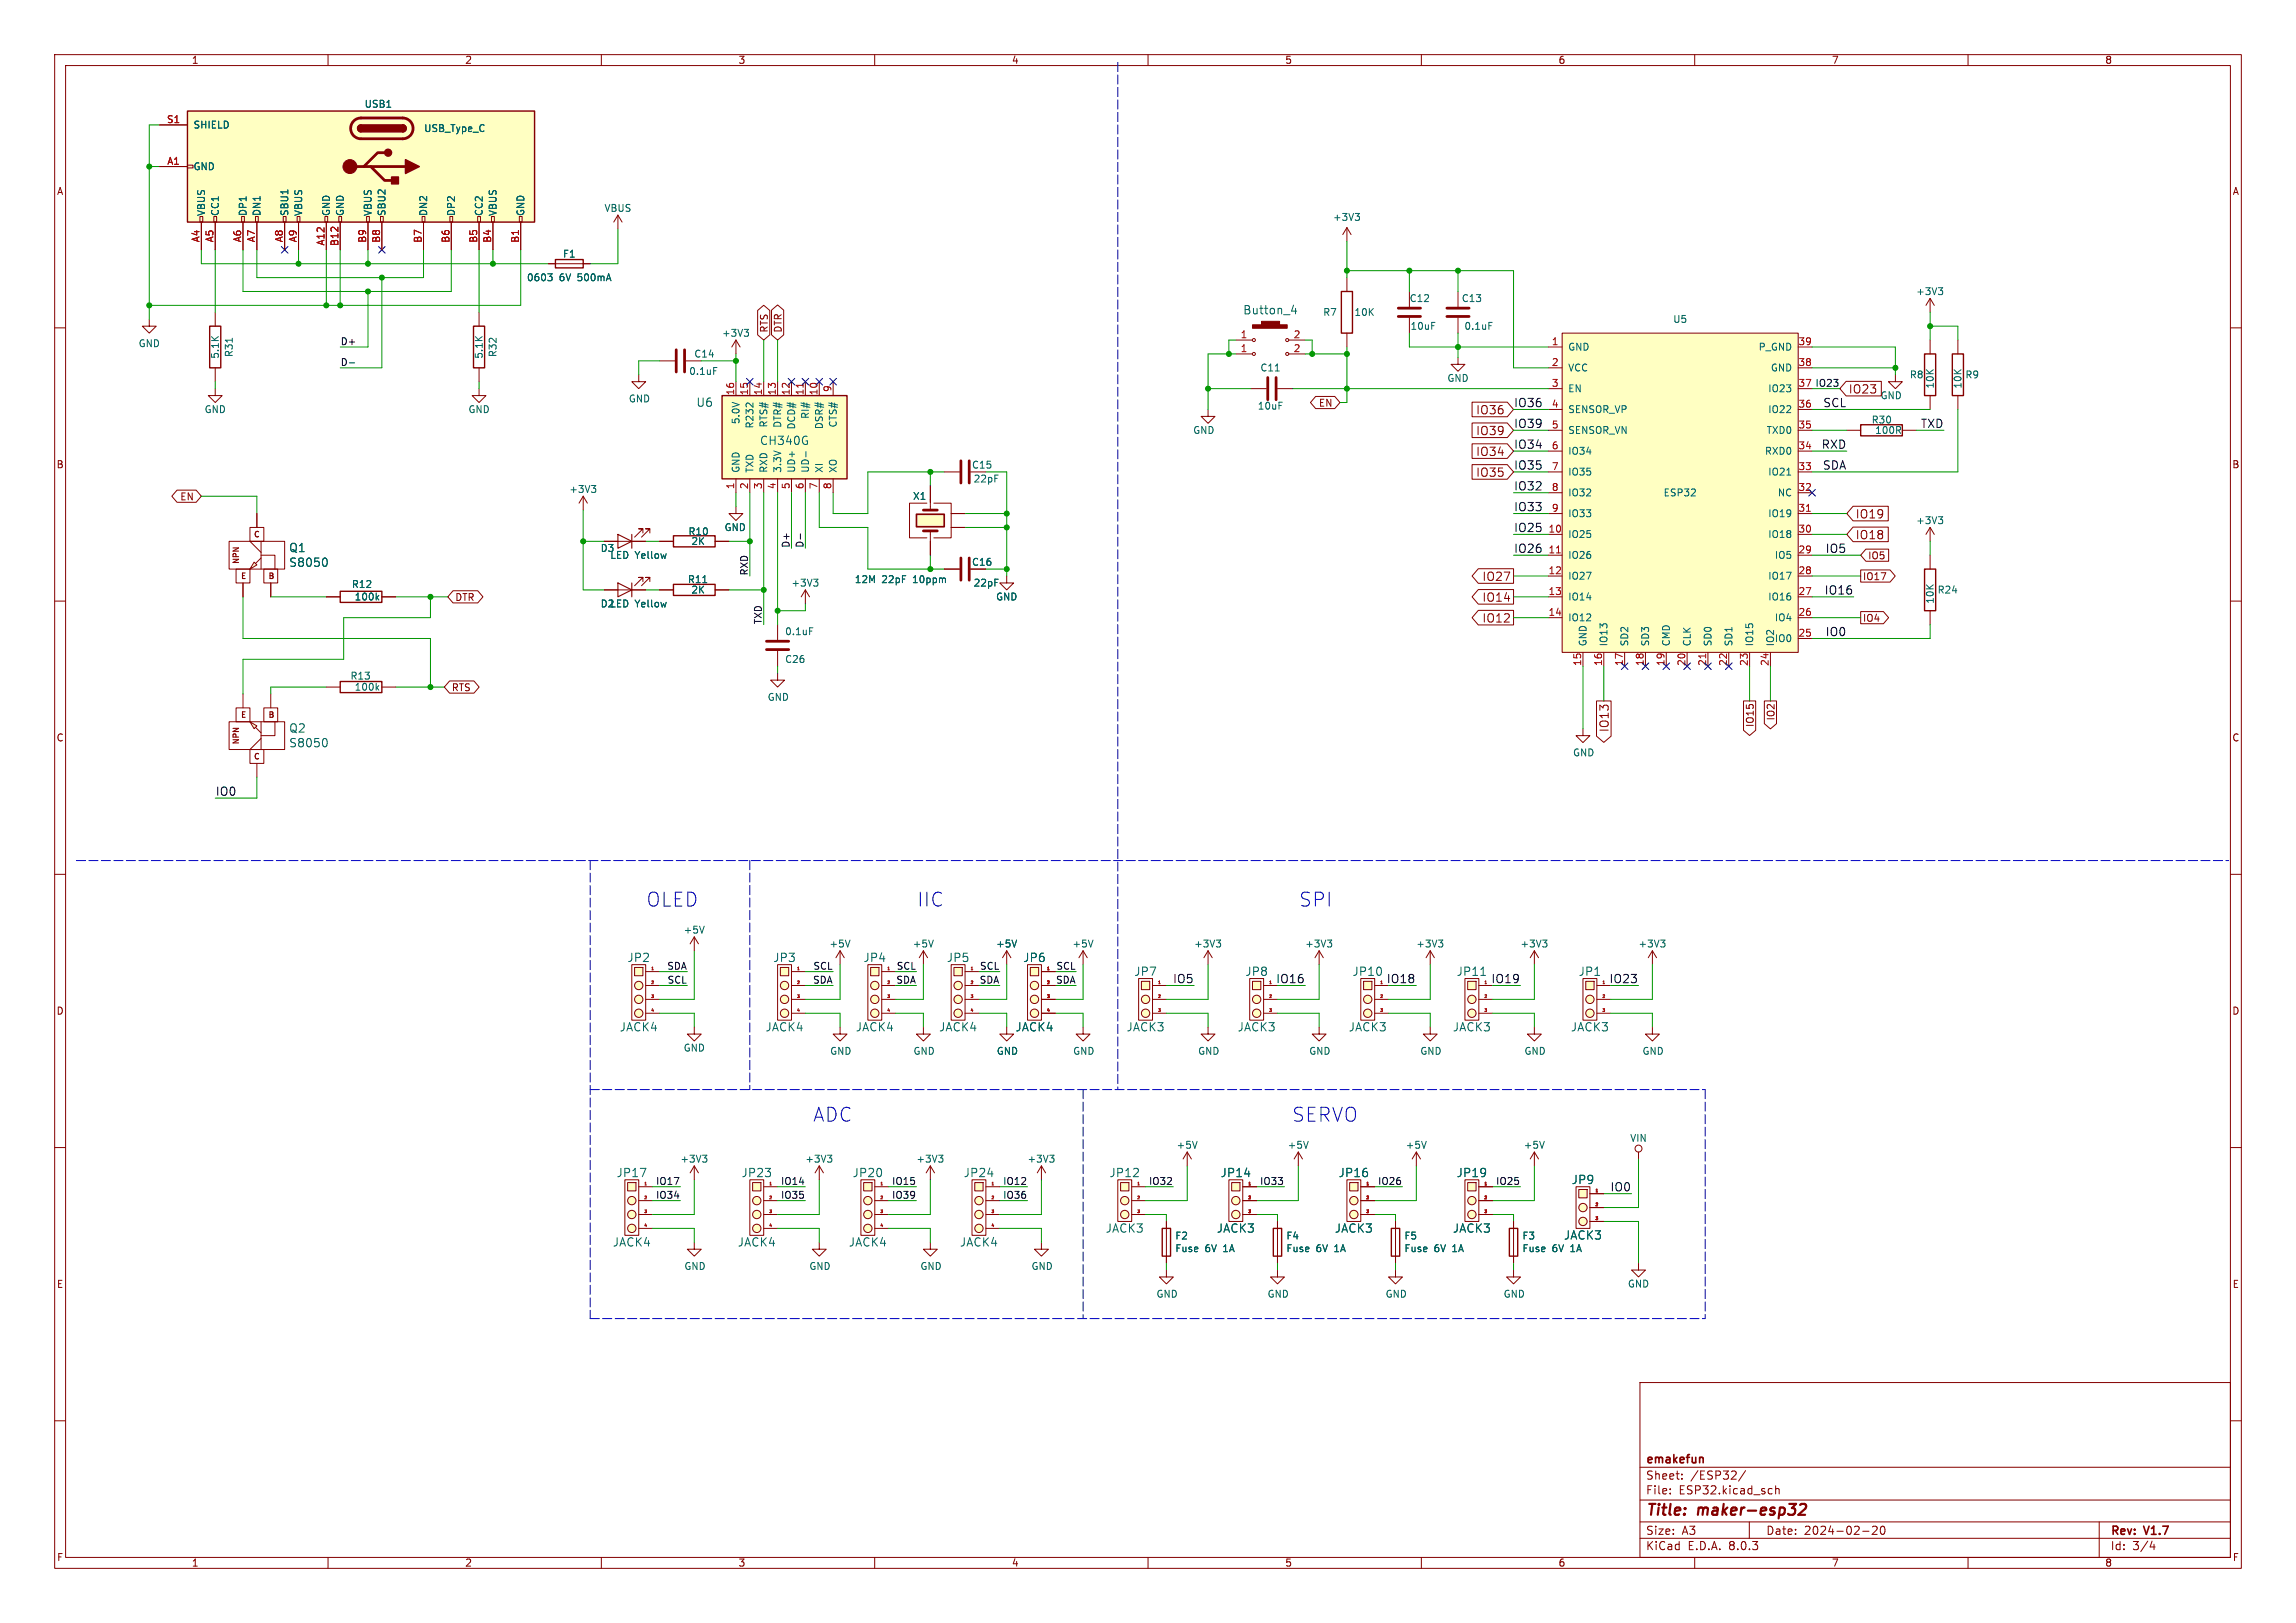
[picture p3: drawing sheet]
<svg xmlns="http://www.w3.org/2000/svg" width="420mm" height="297mm" viewBox="0 0 420 297" stroke-linecap="round" stroke-linejoin="round" font-family="sans-serif">
<defs><g id="words">
<g font-size="3.5" fill="#0000c2">
<text x="118.1" y="166.1">OLED</text>
<text x="167.6" y="166.1">IIC</text>
<text x="237.5" y="166.1">SPI</text>
<text x="148.6" y="205.5">ADC</text>
<text x="236.2" y="205.5">SERVO</text>
</g>
<g font-size="2.8" fill="#840000">
<text x="301" y="277.9">Title:</text>
<text x="310.6" y="277.9">maker-esp32</text>
</g>
<g font-size="2.1" fill="#006464">
<text x="227.3" y="57.7">Button_4</text>
<text x="127.3" y="74.7">U6</text>
<text x="138.9" y="81.6">CH340G</text>
<text x="52.8" y="101.2">Q1</text>
<text x="52.8" y="103.9">S8050</text>
<text x="52.8" y="134.3">Q2</text>
<text x="52.8" y="137">S8050</text>
<text x="114.7" y="176.3">JP2</text>
<text x="141.4" y="176.3">JP3</text>
<text x="157.9" y="176.3">JP4</text>
<text x="173.1" y="176.3">JP5</text>
<text x="187.1" y="176.3">JP6</text>
<text x="207.4" y="178.8">JP7</text>
<text x="227.7" y="178.8">JP8</text>
<text x="247.3" y="178.8">JP10</text>
<text x="266.4" y="178.8">JP11</text>
<text x="288.7" y="178.8">JP1</text>
<text x="113.3" y="189">JACK4</text>
<text x="140" y="189">JACK4</text>
<text x="156.5" y="189">JACK4</text>
<text x="171.7" y="189">JACK4</text>
<text x="185.7" y="189">JACK4</text>
<text x="206" y="189">JACK3</text>
<text x="226.3" y="189">JACK3</text>
<text x="246.6" y="189">JACK3</text>
<text x="265.7" y="189">JACK3</text>
<text x="287.3" y="189">JACK3</text>
<text x="112.7" y="215.6">JP17</text>
<text x="135.6" y="215.6">JP23</text>
<text x="155.9" y="215.6">JP20</text>
<text x="176.2" y="215.6">JP24</text>
<text x="202.9" y="215.6">JP12</text>
<text x="223.2" y="215.6">JP14</text>
<text x="244.8" y="215.6">JP16</text>
<text x="266.4" y="215.6">JP19</text>
<text x="287.4" y="216.9">JP9</text>
<text x="202.2" y="225.8">JACK3</text>
<text x="222.5" y="225.8">JACK3</text>
<text x="244.1" y="225.8">JACK3</text>
<text x="265.7" y="225.8">JACK3</text>
<text x="286" y="227.1">JACK3</text>
<text x="112" y="228.3">JACK4</text>
<text x="134.9" y="228.3">JACK4</text>
<text x="155.2" y="228.3">JACK4</text>
<text x="175.5" y="228.3">JACK4</text>
</g>
<g font-size="2.1" fill="#840000">
<text x="270" y="76">IO36</text>
<text x="338.1" y="72.2">IO23</text>
<text x="270" y="79.8">IO39</text>
<text x="270" y="83.6">IO34</text>
<text x="270" y="87.5">IO35</text>
<text x="339.3" y="95.1">IO19</text>
<text x="339.3" y="98.9">IO18</text>
<text x="271.1" y="106.5">IO27</text>
<text x="271.1" y="110.3">IO14</text>
<text x="271.1" y="114.1">IO12</text>
<text x="294.5" y="134" transform="rotate(-90 294.5 134)">IO13</text>
<text x="301" y="268.2">emakefun</text>
<text x="301" y="273.7">File:</text>
<text x="301" y="271">Sheet:</text>
<text x="307.1" y="273.7">ESP32.kicad_sch</text>
<text x="309.2" y="271">/ESP32/</text>
<text x="301" y="281.1">Size:</text>
<text x="307.6" y="281.1">A3</text>
<text x="323" y="281.1">Date:</text>
<text x="330" y="281.1">2024-02-20</text>
<text x="386" y="281.3">Rev:</text>
<text x="392.4" y="281.3">V1.7</text>
<text x="301" y="283.9">KiCad</text>
<text x="308.7" y="283.9">E.D.A.</text>
<text x="316.3" y="283.9">8.0.3</text>
<text x="386" y="283.9">Id:</text>
<text x="390.1" y="283.9">3/4</text>
</g>
<g font-size="2.1" fill="#0f0f0f">
<text x="276.9" y="74.6">IO36</text>
<text x="333.5" y="74.6">SCL</text>
<text x="276.9" y="82.2">IO34</text>
<text x="276.9" y="78.4">IO39</text>
<text x="333.2" y="82.2">RXD</text>
<text x="351.3" y="78.4">TXD</text>
<text x="276.9" y="89.9">IO32</text>
<text x="276.9" y="86">IO35</text>
<text x="333.4" y="86">SDA</text>
<text x="276.9" y="93.7">IO33</text>
<text x="276.9" y="97.5">IO25</text>
<text x="276.9" y="101.3">IO26</text>
<text x="333.9" y="101.3">IO5</text>
<text x="333.7" y="108.9">IO16</text>
<text x="333.9" y="116.5">IO0</text>
<text x="39.4" y="145.7">IO0</text>
<text x="214.5" y="180">IO5</text>
<text x="233.4" y="180">IO16</text>
<text x="253.6" y="180">IO18</text>
<text x="272.8" y="180">IO19</text>
<text x="294.3" y="180">IO23</text>
<text x="294.5" y="218.1">IO0</text>
</g>
<g font-size="1.8" fill="#840000">
<text x="35" y="11.9">1</text>
<text x="85" y="11.9">2</text>
<text x="135" y="11.9">3</text>
<text x="185" y="11.9">4</text>
<text x="235" y="11.9">5</text>
<text x="285" y="11.9">6</text>
<text x="335" y="11.9">7</text>
<text x="385" y="11.9">8</text>
<text x="10.3" y="35.9">A</text>
<text x="408.3" y="35.9">A</text>
<text x="140.7" y="61" transform="rotate(-90 140.7 61)">RTS</text>
<text x="143.2" y="61" transform="rotate(-90 143.2 61)">DTR</text>
<text x="241.2" y="74.6">EN</text>
<text x="10.3" y="85.9">B</text>
<text x="408.2" y="85.9">B</text>
<text x="32.9" y="91.8">EN</text>
<text x="177.7" y="103.7">C16</text>
<text x="340.7" y="106.4">IO17</text>
<text x="341.6" y="102.6">IO5</text>
<text x="83.2" y="110.2">DTR</text>
<text x="340.7" y="114">IO4</text>
<text x="82.5" y="126.7">RTS</text>
<text x="324.8" y="131.9" transform="rotate(-90 324.8 131.9)">IO2</text>
<text x="10.3" y="135.9">C</text>
<text x="321" y="133.1" transform="rotate(-90 321 133.1)">IO15</text>
<text x="408.2" y="135.9">C</text>
<text x="10.3" y="185.9">D</text>
<text x="408.2" y="185.9">D</text>
<text x="10.3" y="235.9">E</text>
<text x="408.3" y="235.9">E</text>
<text x="10.3" y="285.9">F</text>
<text x="35" y="286.9">1</text>
<text x="85" y="286.9">2</text>
<text x="135" y="286.9">3</text>
<text x="185" y="286.9">4</text>
<text x="235" y="286.9">5</text>
<text x="285" y="286.9">6</text>
<text x="335" y="286.9">7</text>
<text x="385" y="286.9">8</text>
<text x="408.3" y="285.9">F</text>
</g>
<g font-size="1.8" fill="#a90000">
<text x="30.4" y="22.6">S1</text>
<text x="30.5" y="30.2">A1</text>
<text x="36.6" y="44.4" transform="rotate(-90 36.6 44.4)">A4</text>
<text x="39.1" y="44.4" transform="rotate(-90 39.1 44.4)">A5</text>
<text x="44.2" y="44.4" transform="rotate(-90 44.2 44.4)">A6</text>
<text x="46.7" y="44.4" transform="rotate(-90 46.7 44.4)">A7</text>
<text x="51.8" y="44.4" transform="rotate(-90 51.8 44.4)">A8</text>
<text x="54.4" y="44.4" transform="rotate(-90 54.4 44.4)">A9</text>
<text x="59.4" y="45" transform="rotate(-90 59.4 45)">A12</text>
<text x="62" y="45.1" transform="rotate(-90 62 45.1)">B12</text>
<text x="67.1" y="44.5" transform="rotate(-90 67.1 44.5)">B9</text>
<text x="69.6" y="44.5" transform="rotate(-90 69.6 44.5)">B8</text>
<text x="77.2" y="44.5" transform="rotate(-90 77.2 44.5)">B7</text>
<text x="82.3" y="44.5" transform="rotate(-90 82.3 44.5)">B6</text>
<text x="87.4" y="44.5" transform="rotate(-90 87.4 44.5)">B5</text>
<text x="89.9" y="44.5" transform="rotate(-90 89.9 44.5)">B4</text>
<text x="95" y="44.5" transform="rotate(-90 95 44.5)">B1</text>
<text x="226.9" y="64.5">1</text>
<text x="226.9" y="62">1</text>
<text x="236.6" y="64.5">2</text>
<text x="236.6" y="62">2</text>
<text x="283.8" y="63.2">1</text>
<text x="328.9" y="63.2">39</text>
<text x="152.1" y="71.8" transform="rotate(-90 152.1 71.8)">9</text>
<text x="283.8" y="67.1">2</text>
<text x="283.8" y="70.9">3</text>
<text x="328.9" y="67.1">38</text>
<text x="134.4" y="72.4" transform="rotate(-90 134.4 72.4)">16</text>
<text x="136.9" y="72.4" transform="rotate(-90 136.9 72.4)">15</text>
<text x="139.4" y="72.4" transform="rotate(-90 139.4 72.4)">14</text>
<text x="142" y="72.4" transform="rotate(-90 142 72.4)">13</text>
<text x="144.5" y="72.4" transform="rotate(-90 144.5 72.4)">12</text>
<text x="147.1" y="72.4" transform="rotate(-90 147.1 72.4)">11</text>
<text x="149.6" y="72.4" transform="rotate(-90 149.6 72.4)">10</text>
<text x="283.8" y="74.7">4</text>
<text x="328.9" y="74.7">36</text>
<text x="283.8" y="78.5">5</text>
<text x="283.8" y="82.3">6</text>
<text x="328.9" y="82.3">34</text>
<text x="328.9" y="78.5">35</text>
<text x="134.4" y="89.6" transform="rotate(-90 134.4 89.6)">1</text>
<text x="136.9" y="89.6" transform="rotate(-90 136.9 89.6)">2</text>
<text x="139.4" y="89.6" transform="rotate(-90 139.4 89.6)">3</text>
<text x="142" y="89.6" transform="rotate(-90 142 89.6)">4</text>
<text x="144.5" y="89.6" transform="rotate(-90 144.5 89.6)">5</text>
<text x="147.1" y="89.6" transform="rotate(-90 147.1 89.6)">6</text>
<text x="149.6" y="89.6" transform="rotate(-90 149.6 89.6)">7</text>
<text x="152.1" y="89.6" transform="rotate(-90 152.1 89.6)">8</text>
<text x="283.8" y="86.1">7</text>
<text x="283.8" y="89.9">8</text>
<text x="328.9" y="89.9">32</text>
<text x="328.9" y="86.1">33</text>
<text x="283.8" y="93.7">9</text>
<text x="328.9" y="93.7">31</text>
<text x="283.2" y="97.5">10</text>
<text x="283.2" y="101.3">11</text>
<text x="328.9" y="101.3">29</text>
<text x="328.9" y="97.5">30</text>
<text x="283.2" y="105.2">12</text>
<text x="328.9" y="105.2">28</text>
<text x="283.2" y="109">13</text>
<text x="283.2" y="112.8">14</text>
<text x="328.9" y="112.8">26</text>
<text x="328.9" y="109">27</text>
<text x="328.9" y="116.6">25</text>
<text x="289.3" y="122" transform="rotate(-90 289.3 122)">15</text>
<text x="293.1" y="122" transform="rotate(-90 293.1 122)">16</text>
<text x="296.9" y="122" transform="rotate(-90 296.9 122)">17</text>
<text x="300.7" y="122" transform="rotate(-90 300.7 122)">18</text>
<text x="304.5" y="122" transform="rotate(-90 304.5 122)">19</text>
<text x="308.4" y="122" transform="rotate(-90 308.4 122)">20</text>
<text x="312.2" y="122" transform="rotate(-90 312.2 122)">21</text>
<text x="316" y="122" transform="rotate(-90 316 122)">22</text>
<text x="319.8" y="122" transform="rotate(-90 319.8 122)">23</text>
<text x="323.6" y="122" transform="rotate(-90 323.6 122)">24</text>
</g>
<g font-size="1.8" fill="#006464">
<text x="35.3" y="23.7">SHIELD</text>
<text x="66.6" y="19.9">USB1</text>
<text x="77.5" y="24.4">USB_Type_C</text>
<text x="35.3" y="31.3">GND</text>
<text x="37.7" y="39.6" transform="rotate(-90 37.7 39.6)">VBUS</text>
<text x="40.2" y="39.6" transform="rotate(-90 40.2 39.6)">CC1</text>
<text x="45.3" y="39.6" transform="rotate(-90 45.3 39.6)">DP1</text>
<text x="47.9" y="39.6" transform="rotate(-90 47.9 39.6)">DN1</text>
<text x="52.9" y="39.6" transform="rotate(-90 52.9 39.6)">SBU1</text>
<text x="55.5" y="39.6" transform="rotate(-90 55.5 39.6)">VBUS</text>
<text x="60.6" y="39.6" transform="rotate(-90 60.6 39.6)">GND</text>
<text x="63.1" y="39.6" transform="rotate(-90 63.1 39.6)">GND</text>
<text x="68.2" y="39.6" transform="rotate(-90 68.2 39.6)">VBUS</text>
<text x="70.7" y="39.6" transform="rotate(-90 70.7 39.6)">SBU2</text>
<text x="78.3" y="39.6" transform="rotate(-90 78.3 39.6)">DN2</text>
<text x="83.4" y="39.6" transform="rotate(-90 83.4 39.6)">DP2</text>
<text x="88.5" y="39.6" transform="rotate(-90 88.5 39.6)">CC2</text>
<text x="91" y="39.6" transform="rotate(-90 91 39.6)">VBUS</text>
<text x="96.1" y="39.6" transform="rotate(-90 96.1 39.6)">GND</text>
<text x="110.5" y="39">VBUS</text>
<text x="243.7" y="40.6">+3V3</text>
<text x="102.9" y="47.3">F1</text>
<text x="96.3" y="51.7">0603</text>
<text x="102.3" y="51.7">6V</text>
<text x="105.8" y="51.7">500mA</text>
<text x="241.9" y="58">R7</text>
<text x="247.7" y="58">10K</text>
<text x="257.8" y="55.5">C12</text>
<text x="267.3" y="55.5">C13</text>
<text x="306" y="59.3">U5</text>
<text x="350.4" y="54.2">+3V3</text>
<text x="25.3" y="63.7">GND</text>
<text x="40.2" y="65.7" transform="rotate(-90 40.2 65.7)">5.1K</text>
<text x="42.8" y="65.4" transform="rotate(-90 42.8 65.4)">R31</text>
<text x="88.5" y="65.7" transform="rotate(-90 88.5 65.7)">5.1K</text>
<text x="91" y="65.4" transform="rotate(-90 91 65.4)">R32</text>
<text x="126.9" y="65.6">C14</text>
<text x="132" y="61.8">+3V3</text>
<text x="257.9" y="60.6">10uF</text>
<text x="267.8" y="60.6">0.1uF</text>
<text x="286.8" y="64.4">GND</text>
<text x="321.6" y="64.4">P_GND</text>
<text x="126" y="68.8">0.1uF</text>
<text x="230.5" y="68.2">C11</text>
<text x="264.7" y="70.1">GND</text>
<text x="286.8" y="68.2">VCC</text>
<text x="286.8" y="72">EN</text>
<text x="323.4" y="72">IO23</text>
<text x="323.8" y="68.2">GND</text>
<text x="349.3" y="69.4">R8</text>
<text x="353.9" y="71.2" transform="rotate(-90 353.9 71.2)">10K</text>
<text x="359" y="71.2" transform="rotate(-90 359 71.2)">10K</text>
<text x="359.4" y="69.4">R9</text>
<text x="37.3" y="75.8">GND</text>
<text x="85.6" y="75.8">GND</text>
<text x="114.9" y="73.8">GND</text>
<text x="135.5" y="77.7" transform="rotate(-90 135.5 77.7)">5.0V</text>
<text x="148.2" y="76.8" transform="rotate(-90 148.2 76.8)">RI#</text>
<text x="230" y="75.2">10uF</text>
<text x="286.8" y="75.8">SENSOR_VP</text>
<text x="323.4" y="75.8">IO22</text>
<text x="342.3" y="77.7">R30</text>
<text x="343.9" y="73.3">GND</text>
<text x="138" y="78.5" transform="rotate(-90 138 78.5)">R232</text>
<text x="140.6" y="78.3" transform="rotate(-90 140.6 78.3)">RTS#</text>
<text x="143.1" y="78.4" transform="rotate(-90 143.1 78.4)">DTR#</text>
<text x="145.6" y="78.7" transform="rotate(-90 145.6 78.7)">DCD#</text>
<text x="150.7" y="78.6" transform="rotate(-90 150.7 78.6)">DSR#</text>
<text x="153.3" y="78.3" transform="rotate(-90 153.3 78.3)">CTS#</text>
<text x="218.2" y="79.6">GND</text>
<text x="286.8" y="79.6">SENSOR_VN</text>
<text x="286.8" y="83.4">IO34</text>
<text x="322.8" y="83.4">RXD0</text>
<text x="323.1" y="79.6">TXD0</text>
<text x="342.9" y="79.6">100R</text>
<text x="135.5" y="86.6" transform="rotate(-90 135.5 86.6)">GND</text>
<text x="138" y="86.6" transform="rotate(-90 138 86.6)">TXD</text>
<text x="140.6" y="86.6" transform="rotate(-90 140.6 86.6)">RXD</text>
<text x="143.1" y="86.6" transform="rotate(-90 143.1 86.6)">3.3V</text>
<text x="145.6" y="86.6" transform="rotate(-90 145.6 86.6)">UD+</text>
<text x="148.2" y="86.6" transform="rotate(-90 148.2 86.6)">UD-</text>
<text x="150.7" y="86.6" transform="rotate(-90 150.7 86.6)">XI</text>
<text x="153.3" y="86.6" transform="rotate(-90 153.3 86.6)">XO</text>
<text x="177.7" y="86">C15</text>
<text x="178" y="88.5">22pF</text>
<text x="286.8" y="87.2">IO35</text>
<text x="323.4" y="87.2">IO21</text>
<text x="104" y="90.4">+3V3</text>
<text x="166.9" y="91.7">X1</text>
<text x="286.8" y="91">IO32</text>
<text x="286.8" y="94.8">IO33</text>
<text x="304.2" y="91">ESP32</text>
<text x="323.4" y="94.8">IO19</text>
<text x="325.1" y="91">NC</text>
<text x="109.8" y="101.2">D3</text>
<text x="125.8" y="98.1">R10</text>
<text x="126.4" y="99.9">2K</text>
<text x="132.4" y="97.4">GND</text>
<text x="286.8" y="98.7">IO25</text>
<text x="323.4" y="98.7">IO18</text>
<text x="350.4" y="96.1">+3V3</text>
<text x="64.3" y="107.8">R12</text>
<text x="111.5" y="102.5">LED Yellow</text>
<text x="125.7" y="106.9">R11</text>
<text x="144.7" y="107.5">+3V3</text>
<text x="156.3" y="106.9">12M</text>
<text x="161.3" y="106.9">22pF</text>
<text x="167.1" y="106.9">10ppm</text>
<text x="178" y="107.5">22pF</text>
<text x="286.8" y="102.5">IO26</text>
<text x="286.8" y="106.3">IO27</text>
<text x="323.4" y="106.3">IO17</text>
<text x="324.6" y="102.5">IO5</text>
<text x="64.8" y="110.1">100k</text>
<text x="109.8" y="111.4">D2LED Yellow</text>
<text x="126.4" y="108.8">2K</text>
<text x="182.1" y="110.1">GND</text>
<text x="286.8" y="110.1">IO14</text>
<text x="286.8" y="113.9">IO12</text>
<text x="323.4" y="110.1">IO16</text>
<text x="324.6" y="113.9">IO4</text>
<text x="353.9" y="110.6" transform="rotate(-90 353.9 110.6)">10K</text>
<text x="354.3" y="108.8">R24</text>
<text x="143.5" y="116.4">0.1uF</text>
<text x="290.4" y="118.4" transform="rotate(-90 290.4 118.4)">GND</text>
<text x="294.2" y="118.4" transform="rotate(-90 294.2 118.4)">IO13</text>
<text x="298" y="118.4" transform="rotate(-90 298 118.4)">SD2</text>
<text x="301.9" y="118.4" transform="rotate(-90 301.9 118.4)">SD3</text>
<text x="305.7" y="118.4" transform="rotate(-90 305.7 118.4)">CMD</text>
<text x="309.5" y="118.4" transform="rotate(-90 309.5 118.4)">CLK</text>
<text x="313.3" y="118.4" transform="rotate(-90 313.3 118.4)">SD0</text>
<text x="317.1" y="118.4" transform="rotate(-90 317.1 118.4)">SD1</text>
<text x="320.9" y="118.4" transform="rotate(-90 320.9 118.4)">IO15</text>
<text x="324.6" y="117.7">IO0</text>
<text x="324.7" y="118.4" transform="rotate(-90 324.7 118.4)">IO2</text>
<text x="64" y="124.6">R13</text>
<text x="143.5" y="121.5">C26</text>
<text x="64.8" y="126.6">100k</text>
<text x="140.3" y="128.4">GND</text>
<text x="287.6" y="138.6">GND</text>
<text x="125" y="171">+5V</text>
<text x="151.6" y="173.6">+5V</text>
<text x="166.9" y="173.6">+5V</text>
<text x="182.1" y="173.6">+5V</text>
<text x="196.1" y="173.6">+5V</text>
<text x="218.3" y="173.6">+3V3</text>
<text x="238.7" y="173.6">+3V3</text>
<text x="259" y="173.6">+3V3</text>
<text x="278" y="173.6">+3V3</text>
<text x="299.6" y="173.6">+3V3</text>
<text x="125" y="192.6">GND</text>
<text x="151.8" y="193.2">GND</text>
<text x="167" y="193.2">GND</text>
<text x="182.2" y="193.2">GND</text>
<text x="196.2" y="193.2">GND</text>
<text x="219.1" y="193.2">GND</text>
<text x="239.4" y="193.2">GND</text>
<text x="259.7" y="193.2">GND</text>
<text x="278.8" y="193.2">GND</text>
<text x="300.3" y="193.2">GND</text>
<text x="298.1" y="209.1">VIN</text>
<text x="124.4" y="213">+3V3</text>
<text x="147.2" y="213">+3V3</text>
<text x="167.5" y="213">+3V3</text>
<text x="187.9" y="213">+3V3</text>
<text x="215.1" y="210.4">+5V</text>
<text x="235.5" y="210.4">+5V</text>
<text x="257" y="210.4">+5V</text>
<text x="278.6" y="210.4">+5V</text>
<text x="214.9" y="227">F2</text>
<text x="235.2" y="227">F4</text>
<text x="256.8" y="227">F5</text>
<text x="278.4" y="227">F3</text>
<text x="125.1" y="232.6">GND</text>
<text x="148" y="232.6">GND</text>
<text x="168.3" y="232.6">GND</text>
<text x="188.6" y="232.6">GND</text>
<text x="214.9" y="229.3">Fuse</text>
<text x="220.4" y="229.3">6V</text>
<text x="223.9" y="229.3">1A</text>
<text x="235.2" y="229.3">Fuse</text>
<text x="240.7" y="229.3">6V</text>
<text x="244.2" y="229.3">1A</text>
<text x="256.8" y="229.3">Fuse</text>
<text x="262.3" y="229.3">6V</text>
<text x="265.8" y="229.3">1A</text>
<text x="278.4" y="229.3">Fuse</text>
<text x="283.9" y="229.3">6V</text>
<text x="287.4" y="229.3">1A</text>
<text x="211.5" y="237.7">GND</text>
<text x="231.8" y="237.7">GND</text>
<text x="253.4" y="237.7">GND</text>
<text x="274.9" y="237.7">GND</text>
<text x="297.7" y="235.8">GND</text>
</g>
<g font-size="1.8" fill="#0f0f0f">
<text x="62.2" y="63.2">D+</text>
<text x="62.2" y="67">D-</text>
<text x="328.9" y="70.9">37 IO23</text>
<text x="144.5" y="100.3" transform="rotate(-90 144.5 100.3)">D+</text>
<text x="147.1" y="100.3" transform="rotate(-90 147.1 100.3)">D-</text>
<text x="136.9" y="105.4" transform="rotate(-90 136.9 105.4)">RXD</text>
<text x="139.4" y="114.3" transform="rotate(-90 139.4 114.3)">TXD</text>
<text x="122" y="177.5">SDA</text>
<text x="148.7" y="177.5">SCL</text>
<text x="163.9" y="177.5">SCL</text>
<text x="179.2" y="177.5">SCL</text>
<text x="193.1" y="177.5">SCL</text>
<text x="122" y="180.1">SCL</text>
<text x="148.6" y="180.1">SDA</text>
<text x="163.9" y="180.1">SDA</text>
<text x="179.1" y="180.1">SDA</text>
<text x="193.1" y="180.1">SDA</text>
<text x="119.9" y="219.4">IO34</text>
<text x="119.9" y="216.9">IO17</text>
<text x="142.8" y="216.9">IO14</text>
<text x="142.8" y="219.4">IO35</text>
<text x="163.1" y="216.9">IO15</text>
<text x="163.1" y="219.4">IO39</text>
<text x="183.4" y="216.9">IO12</text>
<text x="183.4" y="219.4">IO36</text>
<text x="210.1" y="216.9">IO32</text>
<text x="230.4" y="216.9">IO33</text>
<text x="252" y="216.9">IO26</text>
<text x="273.6" y="216.9">IO25</text>
</g>
<g font-size="1.4" fill="#840000">
<text x="46.3" y="98.6">C</text>
<text x="43.9" y="106.2">E</text>
<text x="44" y="103.4" transform="rotate(-90 44 103.4)">NPN</text>
<text x="48.9" y="106.2">B</text>
<text x="43.9" y="131.6">E</text>
<text x="48.9" y="131.6">B</text>
<text x="44" y="136.4" transform="rotate(-90 44 136.4)">NPN</text>
<text x="46.3" y="139.2">C</text>
</g>
<g font-size=".7" fill="#a90000">
<text x="119" y="177.5">1</text>
<text x="145.6" y="177.5">1</text>
<text x="162.1" y="177.5">1</text>
<text x="177.4" y="177.5">1</text>
<text x="191.4" y="177.5">1</text>
<text x="119" y="180.1">2</text>
<text x="119" y="182.6">3</text>
<text x="119" y="185.2">4</text>
<text x="145.6" y="180.1">2</text>
<text x="145.6" y="182.6">3</text>
<text x="145.6" y="185.2">4</text>
<text x="162.1" y="180.1">2</text>
<text x="162.1" y="182.6">3</text>
<text x="162.1" y="185.2">4</text>
<text x="177.4" y="180.1">2</text>
<text x="177.4" y="182.6">3</text>
<text x="177.4" y="185.2">4</text>
<text x="191.4" y="180.1">2</text>
<text x="191.4" y="182.6">3</text>
<text x="191.4" y="185.2">4</text>
<text x="211.7" y="180.1">1</text>
<text x="211.7" y="182.6">2</text>
<text x="211.7" y="185.2">3</text>
<text x="232" y="180.1">1</text>
<text x="232" y="182.6">2</text>
<text x="232" y="185.2">3</text>
<text x="252.3" y="180.1">1</text>
<text x="252.3" y="182.6">2</text>
<text x="252.3" y="185.2">3</text>
<text x="271.4" y="180.1">1</text>
<text x="271.4" y="182.6">2</text>
<text x="271.4" y="185.2">3</text>
<text x="293" y="180.1">1</text>
<text x="293" y="182.6">2</text>
<text x="293" y="185.2">3</text>
<text x="117.7" y="216.9">1</text>
<text x="117.7" y="219.5">2</text>
<text x="117.7" y="222">3</text>
<text x="140.6" y="216.9">1</text>
<text x="140.6" y="219.5">2</text>
<text x="140.6" y="222">3</text>
<text x="160.9" y="216.9">1</text>
<text x="160.9" y="219.5">2</text>
<text x="160.9" y="222">3</text>
<text x="181.2" y="216.9">1</text>
<text x="181.2" y="219.5">2</text>
<text x="181.2" y="222">3</text>
<text x="207.9" y="216.9">1</text>
<text x="207.9" y="219.5">2</text>
<text x="207.9" y="222">3</text>
<text x="228.2" y="216.9">1</text>
<text x="228.2" y="219.5">2</text>
<text x="228.2" y="222">3</text>
<text x="249.8" y="216.9">1</text>
<text x="249.8" y="219.5">2</text>
<text x="249.8" y="222">3</text>
<text x="271.4" y="216.9">1</text>
<text x="271.4" y="219.5">2</text>
<text x="271.4" y="222">3</text>
<text x="291.7" y="218.2">1</text>
<text x="291.7" y="220.7">2</text>
<text x="117.7" y="224.5">4</text>
<text x="140.6" y="224.5">4</text>
<text x="160.9" y="224.5">4</text>
<text x="181.2" y="224.5">4</text>
<text x="291.7" y="223.3">3</text>
</g>
</g></defs>
<g fill="none" stroke="#840000" stroke-width=".18">
<path d="M10 10h400v277h-400zM12 12h396v273h-396zM60 10v2M110 10v2M160 10v2M210 10v2M260 10v2M310 10v2M360 10v2M10 60h2M408 60h2M39.4 71.1v1.3h1.2l-1.2 1.3-1.3-1.3h1.3"/>
<path d="M221 74.9v1.3h1.2l-1.2 1.3-1.3-1.3h1.3M226.1 64.8h3M226.1 62.2h3M235.8 64.8h3M235.8 62.2h3M10 110h2M408 110h2M10 160h2M408 160h2M153.7 188v1.2h1.2l-1.2 1.3-1.3-1.3h1.3M10 210h2M408 210h2"/>
<path d="M10 260h2M300 253h108v32h-108zM408 260h2M300 278.5h108M300 274.5h108M300 268.5h108M305.5 273.2v.2M305.5 272.5v.1M307.7 270.5v.2M307.7 269.8v.1M319.3 269.1l-1.3 1.9M320 278.5v3"/>
<path d="M324 272.4l.2 .1M324.2 273.3l-.2 .1M324.8 271.9v1.5M324.8 272.5l.2-.1 .4 .1v.9M342.5 279.4l.6-.1 .2 .1 .1 .3-1 1.1h1M344.2 279.4l.1-.1a.8 .8 0 0 1 .5 .7 .8 .8 0 0 1-.5 .8 1 1 0 0 1-.1-1.4zM384 278.5v6.5M60 285v2M110 285v2M160 285v2M210 285v2M260 285v2"/>
<path d="M300 281.5h108M310 285v2M340.7 280.2h1.2M360 285v2M393.7 282l-.4 1.1h.9M394 282.6v1"/>
<circle cx="229.4" cy="62.2" r=".28"/>
<circle cx="229.4" cy="64.8" r=".28"/>
<circle cx="235.5" cy="64.8" r=".28"/>
<circle cx="235.5" cy="62.2" r=".28"/>
</g>
<path d="M329.3 275.4l.3-.2h.5a.44 .44 0 0 1 .3 .6l-.2 .3-1.2 1.1h1.2" fill="none" stroke="#840000" stroke-width=".4"/>
<path d="M311.3 266.7l.2 .2v.8" fill="none" stroke="#840000" stroke-width=".3"/>
<g fill="#840000" stroke="#840000" stroke-width=".18">
<path d="M229.1 59.4h6.4v.7h-6.4z"/>
<path d="M230.8 58.8h3.3v.6h-3.3z"/>
</g>
<path d="M236.6 55.8l-.3 1.1h.9M237 56.4v1" fill="none" stroke="#006464" stroke-width=".18"/>
<path d="M46.5 102.9l.5 .5-1.3 .7z" fill="#ffffc2"/>
<path d="M41.9 99.1h10.2v5h-10.2zM45.7 96.5h2.6v2.6h-2.6zM45.7 99.1l2.1 2M47 94v2.5M47.8 99.1v5M43.2 104.1h2.5v2.6h-2.5zM44.4 106.7v2.5M46.5 102.9l.5 .5-1.3 .7zM47.8 101.6h2.5v2.5M47.8 102.1l-1.1 1M48.3 104.1h2.5v2.6h-2.5zM49.5 106.7v2.5" fill="none" stroke="#840000" stroke-width=".18"/>
<path d="M59.5 102.1a.95 .95 0 0 1 0 1.5" fill="none" stroke="#006464" stroke-width=".18"/>
<path d="M34.3 20.3h63.5v20.3h-63.5z" fill="#ffffc2"/>
<g fill="none" stroke="#840000" stroke-width=".18">
<path d="M29.2 30.5h5.1M29.2 22.9h5.1M34.3 30.2h1v.5h-1zM36.6 39.6h.5v1h-.5zM39.1 39.6h.5v1h-.5zM44.2 39.6h.5v1h-.5zM46.7 39.6h.5v1h-.5zM51.8 39.6h.5v1h-.5zM54.4 39.6h.5v1h-.5zM59.4 39.6h.5v1h-.5zM62 39.6h.5v1h-.5zM67.1 39.6h.5v1h-.5z"/>
<path d="M69.6 39.6h.5v1h-.5zM77.2 39.6h.5v1h-.5zM82.3 39.6h.5v1h-.5zM87.4 39.6h.5v1h-.5zM89.9 39.6h.5v1h-.5zM95 39.6h.5v1h-.5zM36.8 40.6v5.1M39.4 40.6v5.1M44.4 40.6v5.1M47 40.6v5.1M52.1 40.6v5.1M54.6 40.6v5.1"/>
<path d="M59.7 40.6v5.1M62.2 40.6v5.1M67.3 40.6v5.1M69.8 40.6v5.1M77.5 40.6v5.1M82.5 40.6v5.1M87.6 40.6v5.1M90.2 40.6v5.1M95.2 40.6v5.1M59.7 109.2h2.5M69.8 109.2h2.6M289.6 133.4v1.2h1.2l-1.2 1.3-1.3-1.3h1.3"/>
<path d="M153.7 174l-.8 1.3M153.7 174v2.5M153.7 174l.7 1.3"/>
</g>
<path d="M34.3 20.3h63.5v20.3h-63.5zM66 22.9a.63 .63 0 0 0-.6 .6 .63 .63 0 0 0 .6 .6M73.7 22.8a.64 .64 0 0 1 .6 .7 .64 .64 0 0 1-.6 .6M62.2 108.2h7.6v2h-7.6z" fill="none" stroke="#840000" stroke-width=".25"/>
<path d="M64 30.5h10.2M64.7 22.2l.5-.4 .7-.2h7.8a1.91 1.91 0 0 1 1.9 1.9 1.91 1.91 0 0 1-1.9 1.9h-7.7a1.9 1.9 0 0 1-1.7-1.2 1.9 1.9 0 0 1 .4-2zM67.8 30.5l2.6 2.5h1.2M70.4 27.9h-1.3l-2.6 2.6" fill="none" stroke="#840000" stroke-width=".51"/>
<g fill="#840000" stroke="#840000" stroke-width=".25">
<path d="M65.6 23l.4-.1v1.2a.63 .63 0 0 1-.5-.4 .63 .63 0 0 1 .1-.7z"/>
<path d="M66 22.9h7.7v1.2h-7.7z"/>
<path d="M73.7 22.8a.64 .64 0 0 1 .6 .7 .64 .64 0 0 1-.6 .6z"/>
<path d="M74.2 29.2l2.5 1.3-2.5 1.3z"/>
<path d="M71.6 32.4h1.3v1.3h-1.3z"/>
<circle cx="71" cy="27.9" r=".63"/>
</g>
<circle cx="64" cy="30.5" r="1.27" fill="#840000" stroke="#840000" stroke-width=".18"/>
<path d="M68.9 109.3l.4 .5M69.3 109l-.5 .4M155.5 172l-.4 1.3" fill="none" stroke="#006464" stroke-width=".18"/>
<g fill="#ffffc2" stroke="#ffffc2" stroke-width=".18">
<circle cx="160" cy="185.4" r=".76"/>
<circle cx="160" cy="182.9" r=".76"/>
</g>
<path d="M159.3 177h1.5v1.6h-1.5z" fill="#ffffc2"/>
<g fill="#ffffc2" stroke="#ffffc2" stroke-width=".18">
<circle cx="160" cy="180.3" r=".76"/>
<circle cx="116.8" cy="185.4" r=".76"/>
<circle cx="116.8" cy="182.9" r=".76"/>
</g>
<g fill="none" stroke="#840000" stroke-width=".18">
<path d="M116.8 68.6v1.3h1.3l-1.3 1.2-1.2-1.2h1.2M120.6 66h2.8M125.5 66h2.8M337.8 78.7h2.6M348 78.7h2.5M358.1 62.2v2.6M358.1 72.4v2.5M127 171.5l-.8 1.2M127 171.5v2.5M127 171.5l.8 1.2M158.7 176.5h2.6v10.2h-2.6zM159.3 177h1.5v1.6h-1.5z"/>
<path d="M161.3 177.8h2.5M168.9 174l-.8 1.3M168.9 174v2.5M168.9 174l.8 1.3M302.3 174l-.8 1.3M302.3 174v2.5M302.3 174l.7 1.3M161.3 180.3h2.5M161.3 182.9h2.5M161.3 185.4h2.5M168.9 188v1.2h1.3l-1.3 1.3-1.3-1.3h1.3"/>
<circle cx="160" cy="185.4" r=".76"/>
<circle cx="160" cy="180.3" r=".76"/>
<circle cx="160" cy="182.9" r=".76"/>
</g>
<path d="M162.4 177.5h.3" fill="none" stroke="#a90000" stroke-width=".18"/>
<path d="M130.5 67.3h.7M128.8 169.5l-.4 1.3M170.7 172l-.4 1.3M303.8 172h.8l-.5 .5M304.3 172.5l.3 .3v.3l-.3 .2" fill="none" stroke="#006464" stroke-width=".18"/>
<path d="M340.4 77.7h7.6v2.1h-7.6zM357.1 64.8h2.1v7.6h-2.1z" fill="none" stroke="#840000" stroke-width=".25"/>
<path d="M123.7 64v4.1M125.2 64v4.1" fill="none" stroke="#840000" stroke-width=".51"/>
<path d="M116.1 177h1.5v1.6h-1.5z" fill="#ffffc2"/>
<g fill="#ffffc2" stroke="#ffffc2" stroke-width=".18">
<circle cx="116.8" cy="180.3" r=".76"/>
<circle cx="138.4" cy="224.8" r=".76"/>
<circle cx="138.4" cy="222.2" r=".76"/>
</g>
<g fill="none" stroke="#840000" stroke-width=".18">
<path d="M115.6 176.5h2.5v10.2h-2.5zM116.1 177h1.5v1.6h-1.5zM118.1 177.8h2.5M118.1 180.3h2.5M118.1 182.9h2.5M118.1 185.4h2.5"/>
<circle cx="116.8" cy="185.4" r=".76"/>
<circle cx="116.8" cy="180.3" r=".76"/>
<circle cx="116.8" cy="182.9" r=".76"/>
</g>
<path d="M119.2 177.5h.3" fill="none" stroke="#a90000" stroke-width=".18"/>
<path d="M137.7 216.4h1.5v1.5h-1.5z" fill="#ffffc2"/>
<g fill="#ffffc2" stroke="#ffffc2" stroke-width=".18">
<circle cx="138.4" cy="219.7" r=".76"/>
<circle cx="226.1" cy="222.2" r=".76"/>
</g>
<g fill="none" stroke="#840000" stroke-width=".18">
<path d="M246.4 41.7l-.8 1.2M246.4 41.7v2.5M246.4 41.7l.7 1.2M261.6 174l-.7 1.3M261.6 174v2.5M261.6 174l.8 1.3M280.7 174l-.8 1.3M280.7 174v2.5M280.7 174l.7 1.3M137.2 215.9h2.5v10.2h-2.5zM137.7 216.4h1.5v1.5h-1.5zM139.7 217.2h2.5"/>
<path d="M139.7 219.7h2.5M237.5 210.8l-.8 1.3M237.5 210.8v2.6M237.5 210.8l.8 1.3M139.7 222.2h2.5M139.7 224.8h2.5M299.7 231.1v1.3h1.3l-1.3 1.3-1.3-1.3h1.3"/>
<circle cx="138.4" cy="219.7" r=".76"/>
<circle cx="138.4" cy="224.8" r=".76"/>
<circle cx="138.4" cy="222.2" r=".76"/>
</g>
<path d="M140.8 216.8h.3" fill="none" stroke="#a90000" stroke-width=".18"/>
<path d="M247.9 39.1h.8l-.4 .4M248.4 39.5l.3 .3v.3l-.3 .2M263.1 172h.8l-.4 .5M263.7 172.5l.2 .3v.3l-.2 .2M282.2 172h.8l-.5 .5M282.7 172.5l.3 .3v.3l-.3 .2M239.3 208.9l-.4 1.2" fill="none" stroke="#006464" stroke-width=".18"/>
<path d="M225.3 216.4h1.5v1.5h-1.5z" fill="#ffffc2"/>
<circle cx="226.1" cy="219.7" r=".76" fill="#ffffc2" stroke="#ffffc2" stroke-width=".18"/>
<g fill="none" stroke="#840000" stroke-width=".18">
<path d="M134.6 62.2l-.7 1.3M134.6 62.2v2.6M134.6 62.2l.8 1.3M221 188v1.2h1.2l-1.2 1.3-1.3-1.3h1.3M224.8 215.9h2.5v7.6h-2.5zM225.3 216.4h1.5v1.5h-1.5zM227.3 217.2h2.6M227.3 219.7h2.6M213.4 232.4v1.3h1.2l-1.2 1.2-1.3-1.2h1.3M227.3 222.2h2.6"/>
<circle cx="226.1" cy="219.7" r=".76"/>
<circle cx="226.1" cy="222.2" r=".76"/>
</g>
<path d="M228.5 216.8h.2" fill="none" stroke="#a90000" stroke-width=".18"/>
<path d="M136.1 60.3h.8l-.4 .5M136.7 60.8l.2 .2v.3l-.2 .2" fill="none" stroke="#006464" stroke-width=".18"/>
<path d="M132.1 72.4h22.8v15.2h-22.8z" fill="#ffffc2"/>
<path d="M132.1 72.4h22.8v15.2h-22.8zM123.2 98h7.6v2.1h-7.6zM123.2 106.9h7.6v2.1h-7.6zM352 104.1h2.1v7.7h-2.1zM212.6 224.8h1.5v5.1h-1.5z" fill="none" stroke="#840000" stroke-width=".25"/>
<g fill="none" stroke="#840000" stroke-width=".18">
<path d="M134.6 69.9v2.5M137.2 69.9v2.5M139.7 69.9v2.5M142.2 69.9v2.5M144.8 69.9v2.5M147.3 69.9v2.5M149.9 69.9v2.5M152.4 69.9v2.5M120.6 99.1h2.6M130.8 99.1h2.5M134.6 92.7v1.3h1.3l-1.3 1.3-1.3-1.3h1.3M134.6 87.6v2.6"/>
<path d="M137.2 87.6v2.6M139.7 87.6v2.6M142.2 87.6v2.6M144.8 87.6v2.6M147.3 87.6v2.6M149.9 87.6v2.6M152.4 87.6v2.6M120.6 108h2.6M130.8 108h2.5M142.2 114.3v2.8M142.2 119.1v2.8M353.1 101.6v2.5"/>
<path d="M353.1 111.8v2.5M142.2 123.2v1.3h1.3l-1.3 1.2-1.2-1.2h1.2M127 188v1.2h1.3l-1.3 1.3-1.3-1.3h1.3M217.2 210.8l-.8 1.3M217.2 210.8v2.6M217.2 210.8l.7 1.3M213.4 223.5v7.6M233.7 232.4v1.3h1.2l-1.2 1.2-1.3-1.2h1.3"/>
</g>
<path d="M146.9 70.2v.7" fill="none" stroke="#a90000" stroke-width=".18"/>
<path d="M147.4 82.6v1M128.6 106.6h.7M148.1 114.9h.6M219 208.9l-.4 1.2" fill="none" stroke="#006464" stroke-width=".18"/>
<path d="M140.2 118.9h4.1M140.2 117.3h4.1" fill="none" stroke="#840000" stroke-width=".51"/>
<g fill="#ffffc2" stroke="#ffffc2" stroke-width=".18">
<circle cx="143.5" cy="185.4" r=".76"/>
<circle cx="143.5" cy="182.9" r=".76"/>
</g>
<path d="M142.7 177h1.6v1.6h-1.6z" fill="#ffffc2"/>
<g fill="#ffffc2" stroke="#ffffc2" stroke-width=".18">
<circle cx="143.5" cy="180.3" r=".76"/>
<circle cx="205.7" cy="222.2" r=".76"/>
</g>
<g fill="none" stroke="#840000" stroke-width=".18">
<path d="M353.1 54.6l-.8 1.3M353.1 54.6v2.6M353.1 54.6l.7 1.3M110.5 108h7.6M117.6 106.4v-.7h-.8h.8l-1.5 1.5M118.9 106.4v-.7h-.8h.8l-1.6 1.5M142.2 176.5h2.6v10.2h-2.6zM142.7 177h1.6v1.6h-1.6zM144.8 177.8h2.5M144.8 180.3h2.5M144.8 182.9h2.5M144.8 185.4h2.5"/>
<path d="M190.5 213.4l-.8 1.2M190.5 213.4v2.5M190.5 213.4l.8 1.2"/>
<circle cx="143.5" cy="185.4" r=".76"/>
<circle cx="143.5" cy="180.3" r=".76"/>
<circle cx="143.5" cy="182.9" r=".76"/>
</g>
<path d="M145.9 177.5h.3" fill="none" stroke="#a90000" stroke-width=".18"/>
<path d="M354.6 52.6h.8l-.5 .5M355.1 53.1l.3 .3v.3l-.3 .2M192 211.4h.8l-.4 .5M192.6 211.9l.2 .2v.3l-.2 .3" fill="none" stroke="#006464" stroke-width=".18"/>
<path d="M113 106.7l2.6 1.3-2.6 1.2zM115.6 106.7v2.5" fill="none" stroke="#840000" stroke-width=".2"/>
<path d="M205 216.4h1.5v1.5h-1.5z" fill="#ffffc2"/>
<g fill="#ffffc2" stroke="#ffffc2" stroke-width=".18">
<circle cx="205.7" cy="219.7" r=".76"/>
<circle cx="115.6" cy="224.8" r=".76"/>
<circle cx="115.6" cy="222.2" r=".76"/>
</g>
<g fill="none" stroke="#840000" stroke-width=".18">
<path d="M257.8 53.3v2.8M257.8 58.2v2.8M87.6 71.1v1.3h1.3l-1.3 1.3-1.2-1.3h1.2M106.7 90.8l-.8 1.3M106.7 90.8v2.5M106.7 90.8l.7 1.3M110.5 99.1h7.6M117.6 97.5v-.7h-.8h.8l-1.5 1.5M118.9 97.5v-.7h-.8h.8l-1.6 1.5M147.3 108l-.7 1.2M147.3 108v2.5M147.3 108l.8 1.2"/>
<path d="M204.5 215.9h2.5v7.6h-2.5zM205 216.4h1.5v1.5h-1.5zM207 217.2h2.5M207 219.7h2.5M190.5 227.3v1.3h1.3l-1.3 1.3-1.3-1.3h1.3M207 222.2h2.5"/>
<circle cx="205.7" cy="219.7" r=".76"/>
<circle cx="205.7" cy="222.2" r=".76"/>
</g>
<path d="M208.1 216.8h.3" fill="none" stroke="#a90000" stroke-width=".18"/>
<path d="M108.2 88.8h.8l-.4 .5M108.7 89.3l.3 .3v.3l-.3 .2M148.8 106h.8l-.4 .5M149.4 106.5l.2 .2v.3l-.2 .3" fill="none" stroke="#006464" stroke-width=".18"/>
<path d="M113 97.8l2.6 1.3-2.6 1.2zM115.6 97.8v2.5" fill="none" stroke="#840000" stroke-width=".2"/>
<path d="M255.8 57.9h4M255.8 56.4h4" fill="none" stroke="#840000" stroke-width=".51"/>
<path d="M114.8 216.4h1.5v1.5h-1.5z" fill="#ffffc2"/>
<circle cx="115.6" cy="219.7" r=".76" fill="#ffffc2" stroke="#ffffc2" stroke-width=".18"/>
<g fill="none" stroke="#840000" stroke-width=".18">
<path d="M114.3 215.9h2.5v10.2h-2.5zM114.8 216.4h1.5v1.5h-1.5zM116.8 217.2h2.6M116.8 219.7h2.6M116.8 222.2h2.6M116.8 224.8h2.6M127 227.3v1.3h1.3l-1.3 1.3-1.3-1.3h1.3"/>
<circle cx="115.6" cy="219.7" r=".76"/>
<circle cx="115.6" cy="224.8" r=".76"/>
<circle cx="115.6" cy="222.2" r=".76"/>
</g>
<path d="M118 216.8h.3" fill="none" stroke="#a90000" stroke-width=".18"/>
<path d="M167.6 94.1h5.1v2.3h-5.1z" fill="#ffffc2"/>
<g fill="none" stroke="#840000" stroke-width=".18">
<path d="M87.6 57.2v2.5M246.4 50.8v2.5M87.6 67.3v2.6M246.4 61v2.5M346.7 68.6v1.3h1.3l-1.3 1.2-1.3-1.2h1.3M353.1 62.2v2.6M353.1 72.4v2.5M169.5 92.1h-3.1v6.3h3.1M170.2 91.9v-.5v1.9M170.2 88.9v2.5M170.2 97.2v4.4M170.8 92.1h3.2v6.3h-3.2"/>
<path d="M174 96.5h2.5M174 94h2.5M127 213.4l-.8 1.2M127 213.4v2.5M127 213.4l.8 1.2M149.9 227.3v1.3h1.2l-1.2 1.3-1.3-1.3h1.3"/>
</g>
<path d="M167.6 94.1h5.1v2.3h-5.1z" fill="none" stroke="#840000" stroke-width=".3"/>
<path d="M168.9 97.2h2.5M168.9 93.3h2.5" fill="none" stroke="#840000" stroke-width=".51"/>
<path d="M86.6 59.7h2v7.6h-2zM245.4 53.3h2v7.7h-2zM352 64.8h2.1v7.6h-2.1z" fill="none" stroke="#840000" stroke-width=".25"/>
<path d="M128.5 211.4h.8l-.4 .5M129.1 211.9l.2 .2v.3l-.2 .3" fill="none" stroke="#006464" stroke-width=".18"/>
<path d="M285.7 61h43.2v58.4h-43.2z" fill="#ffffc2"/>
<g fill="none" stroke="#840000" stroke-width=".18">
<path d="M283.2 63.5h2.5M283.2 67.3h2.5M283.2 71.1h2.5M283.2 78.7h2.5M283.2 74.9h2.5M285.7 61h43.2v58.4h-43.2zM328.9 63.5h2.6M328.9 67.3h2.6M328.9 78.7h2.6M328.9 74.9h2.6M283.2 97.8h2.5M283.2 94h2.5"/>
<path d="M283.2 90.2h2.5M283.2 86.4h2.5M283.2 82.6h2.5M328.9 97.8h2.6M328.9 94h2.6M328.9 90.2h2.6M328.9 86.4h2.6M328.9 82.6h2.6M283.2 101.6h2.5M283.2 105.4h2.5M283.2 109.2h2.5M283.2 113h2.5"/>
<path d="M289.6 119.4v2.5M293.4 119.4v2.5M297.2 119.4v2.5M301 119.4v2.5M304.8 119.4v2.5M308.6 119.4v2.5M312.4 119.4v2.5M316.2 119.4v2.5M320 119.4v2.5M323.8 119.4v2.5M328.9 101.6h2.6M328.9 105.4h2.6"/>
<path d="M328.9 109.2h2.6M328.9 113h2.6M328.9 116.8h2.6"/>
</g>
<path d="M330.4 93.6h.8M284.7 101.2h.7M312 119.7v.7" fill="none" stroke="#a90000" stroke-width=".18"/>
<path d="M326.8 86.9h.8" fill="none" stroke="#006464" stroke-width=".18"/>
<circle cx="247.6" cy="222.2" r=".76" fill="#ffffc2" stroke="#ffffc2" stroke-width=".18"/>
<path d="M246.9 216.4h1.5v1.5h-1.5z" fill="#ffffc2"/>
<g fill="#ffffc2" stroke="#ffffc2" stroke-width=".18">
<circle cx="247.6" cy="219.7" r=".76"/>
<circle cx="179.1" cy="224.8" r=".76"/>
<circle cx="179.1" cy="222.2" r=".76"/>
</g>
<g fill="none" stroke="#840000" stroke-width=".18">
<path d="M246.4 215.9h2.5v7.6h-2.5zM246.9 216.4h1.5v1.5h-1.5zM248.9 217.2h2.6M248.9 219.7h2.6M248.9 222.2h2.6"/>
<circle cx="247.6" cy="219.7" r=".76"/>
<circle cx="247.6" cy="222.2" r=".76"/>
</g>
<path d="M250 216.8h.3" fill="none" stroke="#a90000" stroke-width=".18"/>
<path d="M178.3 216.4h1.5v1.5h-1.5z" fill="#ffffc2"/>
<g fill="#ffffc2" stroke="#ffffc2" stroke-width=".18">
<circle cx="179.1" cy="219.7" r=".76"/>
<circle cx="158.7" cy="224.8" r=".76"/>
<circle cx="158.7" cy="222.2" r=".76"/>
</g>
<g fill="none" stroke="#840000" stroke-width=".18">
<path d="M177.8 215.9h2.5v10.2h-2.5zM178.3 216.4h1.5v1.5h-1.5zM180.3 217.2h2.6M180.3 219.7h2.6M180.3 222.2h2.6M180.3 224.8h2.6"/>
<circle cx="179.1" cy="219.7" r=".76"/>
<circle cx="179.1" cy="224.8" r=".76"/>
<circle cx="179.1" cy="222.2" r=".76"/>
</g>
<path d="M181.5 216.8h.3" fill="none" stroke="#a90000" stroke-width=".18"/>
<path d="M158 216.4h1.5v1.5h-1.5z" fill="#ffffc2"/>
<g fill="#ffffc2" stroke="#ffffc2" stroke-width=".18">
<circle cx="158.7" cy="219.7" r=".76"/>
<circle cx="175.3" cy="185.4" r=".76"/>
<circle cx="175.3" cy="182.9" r=".76"/>
</g>
<g fill="none" stroke="#840000" stroke-width=".18">
<path d="M113 39.4l-.7 1.2M113 39.4v2.5M113 39.4l.8 1.2M27.3 58.4v1.3h1.3l-1.3 1.3-1.3-1.3h1.3M39.4 57.2v2.5M100.3 48.3h7.6M266.7 53.3v2.8M266.7 58.2v2.8M39.4 67.3v2.6M266.7 65.4v1.3h1.3l-1.3 1.2-1.3-1.2h1.3M172.7 86.4h2.8M353.1 96.5l-.8 1.3"/>
<path d="M353.1 96.5v2.6M353.1 96.5l.7 1.3M172.7 104.1h2.8M184.1 105.4v1.3h1.3l-1.3 1.3-1.2-1.3h1.2M198.1 174l-.7 1.3M198.1 174v2.5M198.1 174l.8 1.3M241.3 174l-.8 1.3M241.3 174v2.5M241.3 174l.8 1.3M198.1 188v1.2h1.3l-1.3 1.3-1.3-1.3h1.3M241.3 188v1.2h1.3l-1.3 1.3-1.3-1.3h1.3"/>
<path d="M149.9 213.4l-.8 1.2M149.9 213.4v2.5M149.9 213.4l.7 1.2M157.5 215.9h2.5v10.2h-2.5zM158 216.4h1.5v1.5h-1.5zM160 217.2h2.6M160 219.7h2.6M170.2 213.4l-.8 1.2M170.2 213.4v2.5M170.2 213.4l.7 1.2M160 222.2h2.6M160 224.8h2.6"/>
<path d="M170.2 227.3v1.3h1.2l-1.2 1.3-1.3-1.3h1.3M233.7 223.5v7.6"/>
<circle cx="158.7" cy="219.7" r=".76"/>
<circle cx="158.7" cy="222.2" r=".76"/>
<circle cx="158.7" cy="224.8" r=".76"/>
</g>
<path d="M161.1 216.8h.3" fill="none" stroke="#a90000" stroke-width=".18"/>
<path d="M38.4 59.7h2v7.6h-2zM101.6 47.5h5.1v1.5h-5.1zM232.9 224.8h1.5v5.1h-1.5z" fill="none" stroke="#840000" stroke-width=".25"/>
<g fill="none" stroke="#006464" stroke-width=".18">
<path d="M100.2 50.1h.8l-.4 .5M100.8 50.6l.2 .2v.3l-.2 .3M272.4 59h.6M42.5 61.9v.7M354.6 94.6h.8l-.5 .4M355.1 95l.3 .3v.3l-.3 .2M199.9 172l-.4 1.3M242.8 172h.8l-.4 .5M243.4 172.5l.2 .3v.3l-.2 .2M151.4 211.4h.8l-.5 .5M151.9 211.9l.3 .2v.3l-.3 .3M171.7 211.4h.8l-.4 .5"/>
<path d="M172.2 211.9l.3 .2v.3l-.3 .3"/>
</g>
<path d="M264.7 57.9h4M264.7 56.4h4M175.8 84.3v4.1M177.3 84.3v4.1M175.8 102.1v4.1M177.3 102.1v4.1" fill="none" stroke="#840000" stroke-width=".51"/>
<path d="M174.5 177h1.5v1.6h-1.5z" fill="#ffffc2"/>
<g fill="#ffffc2" stroke="#ffffc2" stroke-width=".18">
<circle cx="175.3" cy="180.3" r=".76"/>
<circle cx="250.2" cy="185.4" r=".76"/>
</g>
<g fill="none" stroke="#840000" stroke-width=".18">
<path d="M174 176.5h2.5v10.2h-2.5zM174.5 177h1.5v1.6h-1.5zM176.5 177.8h2.6M176.5 180.3h2.6M176.5 182.9h2.6M176.5 185.4h2.6M184.1 188v1.2h1.3l-1.3 1.3-1.2-1.3h1.2"/>
<circle cx="175.3" cy="185.4" r=".76"/>
<circle cx="175.3" cy="180.3" r=".76"/>
<circle cx="175.3" cy="182.9" r=".76"/>
</g>
<path d="M177.7 177.5h.2" fill="none" stroke="#a90000" stroke-width=".18"/>
<path d="M249.4 179.6h1.6v1.5h-1.6z" fill="#ffffc2"/>
<g fill="#ffffc2" stroke="#ffffc2" stroke-width=".18">
<circle cx="250.2" cy="182.9" r=".76"/>
<circle cx="229.9" cy="185.4" r=".76"/>
</g>
<g fill="none" stroke="#840000" stroke-width=".18">
<path d="M248.9 179.1h2.6v7.6h-2.6zM249.4 179.6h1.6v1.5h-1.6zM251.5 180.3h2.5M251.5 182.9h2.5M251.5 185.4h2.5"/>
<circle cx="250.2" cy="185.4" r=".76"/>
<circle cx="250.2" cy="182.9" r=".76"/>
</g>
<path d="M252.6 180h.3" fill="none" stroke="#a90000" stroke-width=".18"/>
<path d="M229.1 179.6h1.5v1.5h-1.5z" fill="#ffffc2"/>
<g fill="#ffffc2" stroke="#ffffc2" stroke-width=".18">
<circle cx="229.9" cy="182.9" r=".76"/>
<circle cx="189.2" cy="185.4" r=".76"/>
<circle cx="189.2" cy="182.9" r=".76"/>
</g>
<g fill="none" stroke="#840000" stroke-width=".18">
<path d="M59.7 125.7h2.5M69.8 125.7h2.6M228.6 179.1h2.5v7.6h-2.5zM229.1 179.6h1.5v1.5h-1.5zM231.1 180.3h2.6M231.1 182.9h2.6M231.1 185.4h2.6"/>
<circle cx="229.9" cy="182.9" r=".76"/>
<circle cx="229.9" cy="185.4" r=".76"/>
</g>
<path d="M232.3 180h.3" fill="none" stroke="#a90000" stroke-width=".18"/>
<path d="M62.2 124.7h7.6v2h-7.6z" fill="none" stroke="#840000" stroke-width=".25"/>
<path d="M68.9 125.8l.4 .5M69.3 125.5l-.5 .4" fill="none" stroke="#006464" stroke-width=".18"/>
<path d="M188.5 177h1.5v1.6h-1.5z" fill="#ffffc2"/>
<circle cx="189.2" cy="180.3" r=".76" fill="#ffffc2" stroke="#ffffc2" stroke-width=".18"/>
<g fill="none" stroke="#840000" stroke-width=".18">
<path d="M228.9 71.1h2.7M233.7 71.1h2.8M184.1 174l-.7 1.3M184.1 174v2.5M184.1 174l.8 1.3M188 176.5h2.5v10.2h-2.5zM188.5 177h1.5v1.6h-1.5zM190.5 177.8h2.5M190.5 180.3h2.5M190.5 182.9h2.5M190.5 185.4h2.5M302.3 188v1.2h1.2l-1.2 1.3-1.3-1.3h1.3"/>
<circle cx="189.2" cy="180.3" r=".76"/>
<circle cx="189.2" cy="185.4" r=".76"/>
<circle cx="189.2" cy="182.9" r=".76"/>
</g>
<path d="M191.6 177.5h.3" fill="none" stroke="#a90000" stroke-width=".18"/>
<path d="M233.3 67.9h.7M186 172l-.5 1.3" fill="none" stroke="#006464" stroke-width=".18"/>
<path d="M231.9 69.1v4.1M233.4 69.1v4.1" fill="none" stroke="#840000" stroke-width=".51"/>
<path d="M45.7 132.1l1.3 .7-.5 .6z" fill="#ffffc2"/>
<path d="M41.9 132.1h10.2v5.1h-10.2zM43.2 129.5h2.5v2.6h-2.5zM44.4 127v2.5M45.7 137.2h2.6v2.5h-2.6zM45.7 132.1l1.3 .7-.5 .6zM46.7 133.1l1.1 1M47 139.7v2.5M47.8 135.1l-2.1 2.1M47.8 132.1v5.1M48.3 129.5h2.5v2.6h-2.5zM49.5 127v2.5M50.3 132.1v2.5h-2.5" fill="none" stroke="#840000" stroke-width=".18"/>
<path d="M59.5 135.1a.95 .95 0 0 1 0 1.6" fill="none" stroke="#006464" stroke-width=".18"/>
<circle cx="290.8" cy="185.4" r=".76" fill="#ffffc2" stroke="#ffffc2" stroke-width=".18"/>
<path d="M290.1 179.6h1.5v1.5h-1.5z" fill="#ffffc2"/>
<g fill="#ffffc2" stroke="#ffffc2" stroke-width=".18">
<circle cx="290.8" cy="182.9" r=".76"/>
<circle cx="209.5" cy="185.4" r=".76"/>
</g>
<g fill="none" stroke="#840000" stroke-width=".18">
<path d="M289.6 179.1h2.5v7.6h-2.5zM290.1 179.6h1.5v1.5h-1.5zM292.1 180.3h2.5M292.1 182.9h2.5M292.1 185.4h2.5"/>
<circle cx="290.8" cy="185.4" r=".76"/>
<circle cx="290.8" cy="182.9" r=".76"/>
</g>
<path d="M293.2 180h.3" fill="none" stroke="#a90000" stroke-width=".18"/>
<path d="M208.8 179.6h1.5v1.5h-1.5z" fill="#ffffc2"/>
<g fill="#ffffc2" stroke="#ffffc2" stroke-width=".18">
<circle cx="209.5" cy="182.9" r=".76"/>
<circle cx="269.2" cy="185.4" r=".76"/>
</g>
<g fill="none" stroke="#840000" stroke-width=".18">
<path d="M208.3 179.1h2.5v7.6h-2.5zM208.8 179.6h1.5v1.5h-1.5zM210.8 180.3h2.6M210.8 182.9h2.6M210.8 185.4h2.6"/>
<circle cx="209.5" cy="185.4" r=".76"/>
<circle cx="209.5" cy="182.9" r=".76"/>
</g>
<path d="M211.9 180h.3" fill="none" stroke="#a90000" stroke-width=".18"/>
<path d="M268.5 179.6h1.5v1.5h-1.5z" fill="#ffffc2"/>
<g fill="#ffffc2" stroke="#ffffc2" stroke-width=".18">
<circle cx="269.2" cy="182.9" r=".76"/>
<circle cx="289.6" cy="223.5" r=".76"/>
</g>
<g fill="none" stroke="#840000" stroke-width=".18">
<path d="M268 179.1h2.5v7.6h-2.5zM268.5 179.6h1.5v1.5h-1.5zM261.6 188v1.2h1.3l-1.3 1.3-1.3-1.3h1.3M270.5 180.3h2.5M270.5 182.9h2.5M270.5 185.4h2.5M280.7 188v1.2h1.2l-1.2 1.3-1.3-1.3h1.3M259.1 210.8l-.8 1.3M259.1 210.8v2.6M259.1 210.8l.7 1.3M255.3 232.4v1.3h1.2l-1.2 1.2-1.3-1.2h1.3M255.3 223.5v7.6"/>
<circle cx="269.2" cy="182.9" r=".76"/>
<circle cx="269.2" cy="185.4" r=".76"/>
</g>
<path d="M271.6 180h.3" fill="none" stroke="#a90000" stroke-width=".18"/>
<path d="M270.9 178.5h.8M260.9 208.9l-.4 1.2" fill="none" stroke="#006464" stroke-width=".18"/>
<path d="M254.5 224.8h1.5v5.1h-1.5z" fill="none" stroke="#840000" stroke-width=".25"/>
<path d="M288.8 217.7h1.5v1.5h-1.5z" fill="#ffffc2"/>
<g fill="#ffffc2" stroke="#ffffc2" stroke-width=".18">
<circle cx="289.6" cy="221" r=".76"/>
<circle cx="269.2" cy="222.2" r=".76"/>
</g>
<g fill="none" stroke="#840000" stroke-width=".18">
<path d="M280.7 210.8l-.8 1.3M280.7 210.8v2.6M280.7 210.8l.7 1.3M288.3 217.2h2.5v7.6h-2.5zM288.8 217.7h1.5v1.5h-1.5zM290.8 218.4h2.6M299.7 210.8v1.3M276.9 232.4v1.3h1.2l-1.2 1.2-1.3-1.2h1.3M276.9 223.5v7.6M290.8 221h2.6M290.8 223.5h2.6"/>
<circle cx="299.7" cy="210.2" r=".63"/>
<circle cx="289.6" cy="223.5" r=".76"/>
<circle cx="289.6" cy="221" r=".76"/>
</g>
<path d="M292 218.1h.2" fill="none" stroke="#a90000" stroke-width=".18"/>
<path d="M276.1 224.8h1.5v5.1h-1.5z" fill="none" stroke="#840000" stroke-width=".25"/>
<path d="M282.5 208.9l-.4 1.2" fill="none" stroke="#006464" stroke-width=".18"/>
<path d="M268.5 216.4h1.5v1.5h-1.5z" fill="#ffffc2"/>
<circle cx="269.2" cy="219.7" r=".76" fill="#ffffc2" stroke="#ffffc2" stroke-width=".18"/>
<g fill="none" stroke="#840000" stroke-width=".18">
<path d="M29.2 30.5h5.1M29.2 22.9h5.1M36.8 40.6v5.1M39.4 40.6v5.1M44.4 40.6v5.1M47 40.6v5.1M52.1 40.6v5.1M54.6 40.6v5.1M59.7 40.6v5.1M62.2 40.6v5.1M67.3 40.6v5.1M69.8 40.6v5.1"/>
<path d="M77.5 40.6v5.1M82.5 40.6v5.1M87.6 40.6v5.1M90.2 40.6v5.1M95.2 40.6v5.1M100.3 48.3h1.3M106.7 48.3h1.2M138.6 56.8l1.1-.9 1.1 .9v4.5l-1.1 .9-1.1-.9zM141.1 56.8l1.1-1 1.2 1v4.5l-1.2 .9-1.1-.9zM240.7 72.5h3.5l.9 1.2-.9 1.1h-3.5l-1-1.1zM269.3 77.4h6.4l1.2 1.3-1.2 1.4h-6.4zM269.3 73.6h6.4l1.2 1.3-1.2 1.4h-6.4z"/>
<path d="M337.7 69.8h6.4v2.7h-6.4l-1.2-1.4zM32.4 89.7h3.5l.9 1.1-.9 1.1h-3.5l-1-1.1zM47 94v2.5M110.5 99.1h2.5M115.6 99.1h2.5M120.6 99.1h2.6M130.8 99.1h2.5M170.2 88.9v2.5M170.2 99.1v2.5M174 96.5h2.5M174 94h2.5M269.3 81.2h6.4l1.2 1.4-1.2 1.3h-6.4z"/>
<path d="M269.3 85h6.4l1.2 1.4-1.2 1.3h-6.4zM339 92.6h6.4v2.7h-6.4l-1.2-1.3zM339 96.5h6.4v2.6h-6.4l-1.2-1.3zM44.4 106.7v2.5M49.5 106.7v2.5M59.7 109.2h2.5M69.8 109.2h2.6M82.9 108.1h4.5l.9 1.1-.9 1.1h-4.5l-1-1.1zM110.5 108h2.5M115.6 108h2.5M120.6 108h2.6M130.8 108h2.5"/>
<path d="M172.7 104.1h2.8M270.4 107.9h6.5v2.7h-6.5l-1.1-1.4zM270.4 111.7h6.5v2.7h-6.5l-1.1-1.4zM270.4 104.1h6.5v2.6h-6.5l-1.1-1.3zM340.4 111.9h4.1l1 1.1-1 1.1h-4.1zM340.4 104.3h5.3l1 1.1-1 1.1h-5.3zM341.3 100.5h4.2v2.2h-4.2l-.9-1.1zM82.2 124.6h4.5l.9 1.1-.9 1.1h-4.5l-.9-1.1zM292 128.3h2.7v6.4l-1.3 1.2-1.4-1.2zM318.9 128.3h2.3v5.3l-1.2 1-1.1-1zM322.7 128.3h2.3v4.1l-1.2 1-1.1-1zM190.5 177.8h2.5"/>
<path d="M221 174l-.8 1.3M221 174v2.5M221 174l.7 1.3M190.5 180.3h2.5M190.5 182.9h2.5M190.5 185.4h2.5M227.3 217.2h2.6M227.3 219.7h2.6M248.9 217.2h2.6M248.9 219.7h2.6M268 215.9h2.5v7.6h-2.5zM268.5 216.4h1.5v1.5h-1.5z"/>
<path d="M270.5 217.2h2.5M270.5 219.7h2.5M290.8 218.4h2.6M213.4 223.5v1.3M213.4 229.9v1.2M227.3 222.2h2.6M233.7 223.5v1.3M233.7 229.9v1.2M248.9 222.2h2.6M255.3 223.5v1.3M255.3 229.9v1.2M270.5 222.2h2.5"/>
<path d="M276.9 223.5v1.3M276.9 229.9v1.2M290.8 221h2.6M290.8 223.5h2.6"/>
<circle cx="269.2" cy="219.7" r=".76"/>
<circle cx="269.2" cy="222.2" r=".76"/>
</g>
<path d="M191.6 177.5h.3M228.5 216.8h.2M250 216.8h.3M271.6 216.8h.3M292 218.1h.2" fill="none" stroke="#a90000" stroke-width=".18"/>
<path d="M100.2 50.1h.8l-.4 .5M100.8 50.6l.2 .2v.3l-.2 .3M59.5 102.1a.95 .95 0 0 1 0 1.5M68.9 109.3l.4 .5M69.3 109l-.5 .4M128.6 106.6h.7M186 172l-.5 1.3M222.5 172h.8l-.4 .5M223 172.5l.3 .3v.3l-.3 .2" fill="none" stroke="#006464" stroke-width=".18"/>
<path d="M63.9 66.4h1M146.4 97.7v1" fill="none" stroke="#0f0f0f" stroke-width=".18"/>
<path d="M204.5 11.4v188M14 157.5h393.7M107.9 157.5v83.8M137.2 157.5v41.9M107.9 199.4h204M198.1 199.4v41.9M311.9 199.4v41.9M107.9 241.3h204" fill="none" stroke="#0000c2" stroke-width=".18" stroke-dasharray="1.7 .6"/>
<g fill="none" stroke="#009600" stroke-width=".18">
<path d="M27.3 30.5h1.9M29.2 22.9h-1.9v35.5M36.8 45.7v2.6h63.5M39.4 45.7v11.5M44.4 45.7v7.6h38.1v-7.6M47 45.7v5.1h30.5v-5.1M54.6 45.7v2.6M59.7 45.7v10.2M62.2 45.7v10.2M67.3 53.3v10.2h-5.1M67.3 45.7v2.6M69.8 50.8v16.5h-7.6"/>
<path d="M87.6 45.7v11.5M90.2 45.7v2.6M95.2 45.7v10.2h-67.9M113 41.9v6.4h-5.1M246.4 44.2v6.6M246.4 49.5h30.5v17.8h6.3M257.8 49.5v3.8M266.7 49.5v3.8M353.1 57.2v5M353.1 59.7h5v2.5M39.4 69.9v1.2M87.6 69.9v1.2"/>
<path d="M120.6 66h-3.8v2.6M128.3 66h6.3M134.6 64.8v5.1M139.7 62.2v7.7M142.2 62.2v7.7M221 71.1h7.9M226.1 64.8h-5.1v10.1M226.1 62.2h-1.3v2.6M236.5 71.1h46.7M238.8 64.8h7.6M238.8 62.2h1.2v2.6M246.4 63.5v10.2h-1.3"/>
<path d="M257.8 61v2.5h25.4M266.7 61v4.4M276.9 78.7h6.3M276.9 74.9h6.3M331.5 71.1h5M331.5 63.5h15.2v5.1M331.5 67.3h15.2M331.5 78.7h6.3M331.5 74.9h21.6M350.5 78.7h5.1M358.1 74.9v11.5h-26.6M36.8 90.8h10.2v3.2"/>
<path d="M106.7 99.1h3.8M106.7 93.3v14.7h3.8M118.1 99.1h2.5M133.3 99.1h3.9M134.6 90.2v2.5M137.2 90.2v15.2M139.7 90.2v24.1M142.2 90.2v24.1M144.8 90.2v10.1M147.3 90.2v10.1M149.9 90.2v6.3h8.8v7.6h14M170.2 86.4v2.5"/>
<path d="M172.7 86.4h-14v7.6h-6.3v-3.8M176.5 94h7.6M176.5 96.5h7.6M180.3 86.4h3.8v19M276.9 97.8h6.3M276.9 94h6.3M276.9 86.4h6.3M276.9 82.6h6.3M276.9 90.2h6.3M331.5 97.8h6.3M331.5 94h6.3M331.5 82.6h6.3"/>
<path d="M353.1 99.1v2.5M44.4 109.2v7.6h34.3v8.9M49.5 109.2h10.2M72.4 109.2h9.5M78.7 109.2v3.8h-15.8v7.7h-18.5v6.3M118.1 108h2.5M133.3 108h6.4M147.3 110.5v1.3h-5.1M170.2 101.6v2.5M180.3 104.1h3.8M276.9 101.6h6.3M276.9 105.4h6.3"/>
<path d="M276.9 113h6.3M276.9 109.2h6.3M331.5 101.6h8.9M331.5 105.4h8.9M331.5 113h8.9M331.5 109.2h7.6M353.1 114.3v2.5h-21.6M59.7 125.7h-10.2v1.3M72.4 125.7h8.9M142.2 121.9v1.3M289.6 121.9v11.5M293.4 121.9v6.4"/>
<path d="M320 121.9v6.4M323.8 121.9v6.4M47 142.2v3.9h-7.6M120.6 177.8h5.1M127 174v8.9h-6.4M147.3 177.8h5.1M153.7 176.5v6.4h-6.4M163.8 177.8h3.8M168.9 176.5v6.4h-5.1M179.1 177.8h3.8M184.1 176.5v6.4h-5M193 177.8h3.8"/>
<path d="M198.1 176.5v6.4h-5.1M221 176.5v6.4h-7.6M241.3 176.5v6.4h-7.6M261.6 176.5v6.4h-7.6M280.7 176.5v6.4h-7.7M302.3 176.5v6.4h-7.7M120.6 180.3h5.1M120.6 185.4h6.4v2.6M147.3 180.3h5.1M147.3 185.4h6.4v2.6M163.8 180.3h3.8M163.8 185.4h5.1v2.6"/>
<path d="M179.1 185.4h5v2.6M179.1 180.3h3.8M193 180.3h3.8M193 185.4h5.1v2.6M213.4 180.3h5M213.4 185.4h7.6v2.6M233.7 180.3h5.1M233.7 185.4h7.6v2.6M254 180.3h5.1M254 185.4h7.6v2.6M273 180.3h5.1M273 185.4h7.7v2.6"/>
<path d="M294.6 180.3h5.1M294.6 185.4h7.7v2.6M119.4 217.2h5.1M119.4 219.7h5.1M127 215.9v6.3h-7.6M142.2 217.2h5.1M142.2 219.7h5.1M149.9 215.9v6.3h-7.7M162.6 217.2h5M162.6 219.7h5M170.2 215.9v6.3h-7.6M182.9 217.2h5.1"/>
<path d="M182.9 219.7h5.1M190.5 215.9v6.3h-7.6M209.5 217.2h5.1M217.2 213.4v6.3h-7.7M229.9 217.2h5M237.5 213.4v6.3h-7.6M251.5 217.2h5M259.1 213.4v6.3h-7.6M273 217.2h5.1M280.7 213.4v6.3h-7.7M293.4 218.4h5M299.7 212.1v8.9h-6.3"/>
<path d="M119.4 224.8h7.6v2.5M142.2 224.8h7.7v2.5M162.6 224.8h7.6v2.5M182.9 224.8h7.6v2.5M209.5 222.2h3.9v1.3M213.4 231.1v1.3M229.9 222.2h3.8v1.3M233.7 231.1v1.3M251.5 222.2h3.8v1.3M255.3 231.1v1.3M273 222.2h3.9v1.3M276.9 231.1v1.3"/>
<path d="M293.4 223.5h6.3v7.6"/>
</g>
<g fill="none" stroke="#000084" stroke-width=".18">
<path d="M51.5 45.1l1.2 1.2M52.7 45.1l-1.2 1.2M69.2 45.1l1.3 1.2M70.5 45.1l-1.3 1.2M136.6 69.2l1.2 1.3M137.8 69.2l-1.2 1.3M144.2 69.2l1.2 1.3M145.4 69.2l-1.2 1.3M146.7 69.2l1.2 1.3M147.9 69.2l-1.2 1.3M149.3 69.2l1.2 1.3M150.5 69.2l-1.2 1.3"/>
<path d="M151.8 69.2l1.2 1.3M153 69.2l-1.2 1.3M330.9 89.6l1.2 1.2M332.1 89.6l-1.2 1.2M296.6 121.3l1.2 1.2M297.8 121.3l-1.2 1.2M300.4 121.3l1.2 1.2M301.6 121.3l-1.2 1.2M304.2 121.3l1.2 1.2M305.4 121.3l-1.2 1.2M308 121.3l1.2 1.2M309.2 121.3l-1.2 1.2"/>
<path d="M311.8 121.3l1.2 1.2M313 121.3l-1.2 1.2M315.6 121.3l1.2 1.2M316.8 121.3l-1.2 1.2"/>
</g>
<g fill="#009600" stroke="#009600" stroke-width=".18">
<circle cx="54.6" cy="48.3" r=".46"/>
<circle cx="69.8" cy="50.8" r=".46"/>
<circle cx="67.3" cy="53.3" r=".46"/>
<circle cx="27.3" cy="30.5" r=".46"/>
<circle cx="62.2" cy="55.9" r=".46"/>
<circle cx="142.2" cy="111.8" r=".46"/>
<circle cx="139.7" cy="108" r=".46"/>
<circle cx="106.7" cy="99.1" r=".46"/>
<circle cx="78.7" cy="109.2" r=".46"/>
<circle cx="67.3" cy="48.3" r=".46"/>
<circle cx="90.2" cy="48.3" r=".46"/>
<circle cx="27.3" cy="55.9" r=".46"/>
<circle cx="59.7" cy="55.9" r=".46"/>
<circle cx="134.6" cy="66" r=".46"/>
<circle cx="137.2" cy="99.1" r=".46"/>
<circle cx="170.2" cy="86.4" r=".46"/>
<circle cx="170.2" cy="104.1" r=".46"/>
<circle cx="184.1" cy="94" r=".46"/>
<circle cx="184.1" cy="96.5" r=".46"/>
<circle cx="240" cy="64.8" r=".46"/>
<circle cx="246.4" cy="64.8" r=".46"/>
<circle cx="266.7" cy="63.5" r=".46"/>
<circle cx="246.4" cy="71.1" r=".46"/>
<circle cx="246.4" cy="49.5" r=".46"/>
<circle cx="257.8" cy="49.5" r=".46"/>
<circle cx="266.7" cy="49.5" r=".46"/>
<circle cx="353.1" cy="59.7" r=".46"/>
<circle cx="346.7" cy="67.3" r=".46"/>
<circle cx="184.1" cy="104.1" r=".46"/>
<circle cx="224.8" cy="64.8" r=".46"/>
<circle cx="221" cy="71.1" r=".46"/>
<circle cx="78.7" cy="125.7" r=".46"/>
</g>
<use href="#words"/>
</svg>
